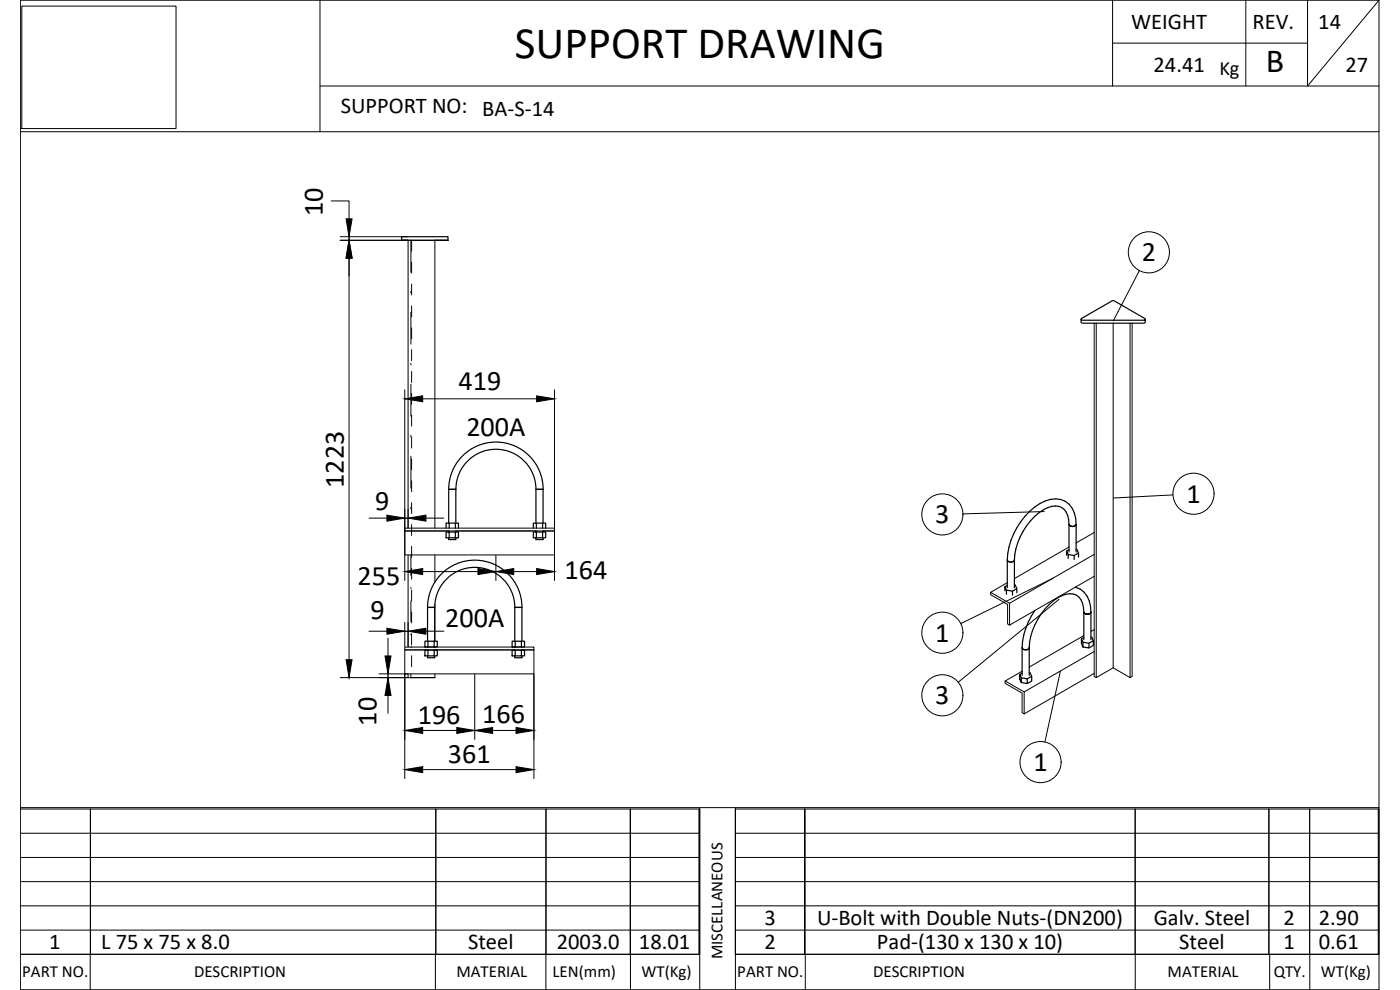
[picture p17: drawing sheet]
<svg xmlns="http://www.w3.org/2000/svg" width="420mm" height="297mm" viewBox="0 0 420 297" stroke-linecap="round" stroke-linejoin="round" font-family="sans-serif">
<defs><g id="words">
<text font-size="13.5" x="154.5" y="17.3">SUPPORT DRAWING</text>
<text font-size="10.1" x="379.9" y="21.7">B</text>
<g font-size="8.5">
<text x="96.9" y="64.8" transform="rotate(-90 96.9 64.8)">10</text>
<text x="342.6" y="78.4">2</text>
<text x="137.6" y="117">419</text>
<text x="140" y="130.7">200A</text>
<text x="103.2" y="146.4" transform="rotate(-90 103.2 146.4)">1223</text>
<text x="112.5" y="153">9</text>
<text x="356" y="150.8">1</text>
<text x="280.7" y="157">3</text>
<text x="169.4" y="173.7">164</text>
<text x="107.3" y="175.7">255</text>
<text x="111.2" y="185.9">9</text>
<text x="133.6" y="188">200A</text>
<text x="280.7" y="192.5">1</text>
<text x="280.7" y="211.3">3</text>
<text x="113" y="217.7" transform="rotate(-90 113 217.7)">10</text>
<text x="125.4" y="217.2">196</text>
<text x="144.7" y="217.1">166</text>
<text x="134.5" y="228.8">361</text>
<text x="310.1" y="231.4">1</text>
</g>
<g font-size="6.8">
<text x="339.5" y="8.7">WEIGHT</text>
<text x="375.9" y="8.8">REV.</text>
<text x="395.6" y="8.6">14</text>
<text x="346.2" y="21.5">24.41</text>
<text x="403.8" y="21.5">27</text>
<text x="102.3" y="33.9">SUPPORT NO: BA-S-14</text>
<text x="229.4" y="277.6">3</text>
<text x="245.2" y="277.6">U-Bolt with Double Nuts-(DN200)</text>
<text x="346.2" y="277.6">Galv. Steel</text>
<text x="385.2" y="277.6">2</text>
<text x="395.8" y="277.6">2.90</text>
<text x="14.8" y="284.8">1</text>
<text x="30.4" y="284.8">L 75 x 75 x 8.0</text>
<text x="140.5" y="284.8">Steel</text>
<text x="167.1" y="284.8">2003.0</text>
<text x="191.8" y="284.8">18.01</text>
<text x="229.4" y="284.8">2</text>
<text x="263.2" y="284.8">Pad-(130 x 130 x 10)</text>
<text x="353.9" y="284.8">Steel</text>
<text x="385.2" y="284.8">1</text>
<text x="395.8" y="284.8">0.61</text>
</g>
<text font-size="6.1" x="366" y="22.6">Kg</text>
<g font-size="5.1">
<text x="216.8" y="287.9" transform="rotate(-90 216.8 287.9)">MISCELLANEOUS</text>
<text x="6.7" y="293.2">PART NO.</text>
<text x="58.2" y="293.2">DESCRIPTION</text>
<text x="137" y="293.2">MATERIAL</text>
<text x="165.8" y="293.2">LEN(mm)</text>
<text x="192.5" y="293.2">WT(Kg)</text>
<text x="221.3" y="293.2">PART NO.</text>
<text x="262" y="293.2">DESCRIPTION</text>
<text x="350.4" y="293.2">MATERIAL</text>
<text x="382.2" y="293.2">QTY.</text>
<text x="396.4" y="293.2">WT(Kg)</text>
</g>
<g font-size="4.9">
<text x="106.5" y="78.7" transform="rotate(-90 106.5 78.7)">\A1;10</text>
<text x="115" y="157.7">\A1;9</text>
<text x="115" y="191.6">\A1;9</text>
</g>
</g></defs>
<g fill="none" stroke="#000" stroke-width=".36">
<path d="M120.5 72.1v-1.1h14v1.1M122.5 72.1h-2h14h-4M324.4 95.8l.6 .3h18.2l.5-.3v.9l-.5 .3h-18.2l-.6-.3zM324.4 95.8l.2-.2 9.5-5.4 9.5 5.4 .1 .2M133.9 159.6h.9v1.8h-.9zM133.9 158.5v-1.5h.9v1.5M134.7 146.8a14.2 14.2 0 0 1 14.1-14.2 14.2 14.2 0 0 1 14.2 14.2M134.7 146.8h2.1v10.2M134.7 146.8v10.2M134.7 159.3v.3M134.8 159.6h1.9v1.8h-1.9M134.8 157h1.9v1.5"/>
<path d="M136.7 159.6h.9v1.8h-.9M136.7 157h.9v1.5M136.8 159.3v.3M136.8 146.8a12 12 0 0 1 12-12 12 12 0 0 1 12 12M160.1 158.5v-1.5h.9v1.5M160.1 159.6h.9v1.8h-.9zM160.8 146.8h2.2v10.2M160.8 146.8v10.2M160.8 159.3v.3M161 157h1.8v1.5M161 159.6h1.8v1.8h-1.8M162.8 157h1v1.5"/>
<path d="M162.8 159.6h1v1.8h-1M163 159.3v.3M320.8 157.3a1.22 1.22 0 0 0 2.2 0 1.22 1.22 0 0 1-2.2 0zM320.8 157.3a4.9 4.9 0 0 0-3-5.4 8.5 8.5 0 0 0-7.3 3 19.7 19.7 0 0 0-6.1 13.1M320.8 157.3v8.3M322.9 157.3h.1M323 157.3a7 7 0 0 0-4.7-7.4 10.6 10.6 0 0 0-9.3 3.5 21.7 21.7 0 0 0-6.7 14.6M323 157.3v8.3M134.7 161.4v.5h2.1v-.5M160.8 161.4v.5h2.2v-.5M301.6 177.3v-1.3l.4 1.1v1.2M302 177.1l1.8 .3v1.2"/>
<path d="M302.3 168a1.22 1.22 0 0 0 2.1 0M302.3 168v8.3M302.3 175.6l-.7 .4M303.8 177.4l1.4-.8v1.2M304.4 175.5l.3 .1 .5 1M304.4 168v8.3M320.6 167.6v-1.2l1.8 .3v1.2M320.6 166.4l-.5-1.1v1.3M320.8 164.9l-.7 .4M322.4 166.7l1.3-.8v1.2M322.7 176.2a6.3 6.3 0 0 1 4.6 5.7l.1 1.8M323 164.8l.2 .1 .5 1"/>
<path d="M127.5 195.1h.9v1.7h-.9zM127.5 192.4h.9v1.7h-.9zM128.3 182.2a14.2 14.2 0 0 1 14.2-14.1 14.2 14.2 0 0 1 14.2 14.1M128.3 196.8v.5h2.2v-.5M128.3 182.3h2.2M128.3 182.3v10.1M128.3 194.1h.1M128.3 195v.1M128.4 195.1h1.9v1.7h-1.9M128.4 192.4h1.9v1.7h-1.9M130.3 195.1h.9v1.7h-.9M130.3 192.4h.9v1.7h-.9"/>
<path d="M130.5 182.3v10.1M130.5 194.1h.1M130.5 195v.1M130.5 182.2a12 12 0 0 1 12-12 12 12 0 0 1 12 12M153.7 192.4h.9v1.7h-.9zM153.7 195.1h.9v1.7h-.9zM154.5 196.8v.5h2.1v-.5M154.5 182.3h2.1M154.5 182.3v10.1M154.5 194.1h.1M154.5 195v.1M154.6 192.4h1.9v1.7h-1.9"/>
<path d="M154.6 195.1h1.9v1.7h-1.9M156.5 192.4h.9v1.7h-.9M156.5 195.1h.9v1.7h-.9M156.6 182.3v10.1M156.6 194.1h.1M156.6 195v.1M306.7 194.4a1.24 1.24 0 0 0 2.2 0M306.7 194.4v8.2M308.9 194.4v8.2M310.6 183.2a20.9 20.9 0 0 0-3.9 11.2M325 192.7l1.8 .3v1.4l-1.8-.3zM325 192.7l-.5-1v1.4l.5 1"/>
<path d="M325.3 183.7a1.24 1.24 0 0 0 2.1 0 1.24 1.24 0 0 1-2.1 0zM325.3 183.7a4.9 4.9 0 0 0-3.1-5.4 8.5 8.5 0 0 0-7.2 3 19.6 19.6 0 0 0-6.1 13.1M325.3 183.7v8.2M325.3 191.3l-.8 .4M326.8 193l1.3-.8v1.4l-1.3 .8M327.4 183.6v.1M327.4 191.2h.3l.4 1M327.4 183.7v8.2M306 202.4l.5 1v1.4l-.5-1zM306.5 203.4l1.8 .3v1.4l-1.8-.3M306.7 202l-.7 .4M308.3 203.7l1.3-.8v1.4l-1.3 .8"/>
<path d="M308.9 201.9h.2l.5 1"/>
</g>
<g fill="none" stroke="#000" stroke-width=".3">
<path d="M6.5 1.8h46.3v36.8h-46.3zM96 .1v39.4M333.9 12.9h58.5M333.9 .1v25.7M373.9 .1v25.7M392.4 .1v25.7l21.5-25.7h-407.8v296.9h407.8M413.9 .1v296.9M6.1 39.5h407.8M96 25.8h317.9M99.4 60.3h5.4v5.4M102.1 72.1h20.2M102.1 71h20.2"/>
<path d="M104.8 77.5v120.4M123.3 72.1v9.6M123.5 72.1v3.3M123.5 78.7v3.2M123.3 87.4v.5M123.3 93.7v9.6M123.5 85.2v3.3M123.5 91.8v3.3M123.5 98.3v3.3M328.4 97v106l.6 .3M329 97v106.3l5.1-2.9M334.1 97v103.4l5.1 2.9"/>
<path d="M339.2 97v106.3l.6-.3v-106M341.9 81.2l-7.8 15.1M121.5 117v49.4M123.3 109v.5M123.3 115.3v9.6M123.5 104.9v3.3M123.5 111.5v3.3M123.5 118v3.3M126.9 119.7h34.2M166.4 117v49.4M123.3 130.6v.5M123.3 136.9v9.6"/>
<path d="M123.5 124.6v3.3M123.5 131.1v3.3M123.5 137.7v3.3M110.7 155.5h5.4M121.5 158.5h44.9v.8h-44.9zM122.5 158.5v-86.4h8v86.4M123.5 144.3v3.2M123.5 150.8v3.3M123.5 157.4v3.3M127.8 155.5h5.4M134.7 159.3h-13.2v7.2h44.9v-7.2h-3.4M136.8 159.3h24"/>
<path d="M313.4 153.5l-24.4 .7M328.4 159.8l-5.4 3.1M352 148.5l-17.8 .9M121.5 166.6v7.6M122.5 166.5v27.6M123.3 166.5v6.1M123.3 176.3v.3M123.5 163.9v3.3M123.5 170.5v3.3M123.5 177.1v3.2M126.9 171.5h16.5M130.5 166.5v8.2"/>
<path d="M148.8 166.6v7.6M154.2 171.5h6.9M166.4 166.6v7.6M297.3 177.7v.7l5.1 3v5.8l.6 .4M302.3 174.8l-5 2.9M316 173.5l-27.7 13.6M317.8 179.8l-30.2 24.9M320.8 164.1l-16.4 9.5M328.4 166.3l-25.4 14.7-5.7-3.3M328.4 172.9l-25.4 14.7v-6.6M110.7 189.4h5.4M116.4 191.5v5.3"/>
<path d="M121.5 194.1h38.7v.9h-38.7zM121.5 186.7v7.3M123.3 194.1h.1M123.3 180.3v6.2M123.5 183.6v3.3M123.5 190.2v3.3M123.5 196.8v3.2M127.8 189.4h5.4M128.3 195h-6.8v7.2h38.7v-7.2h-3.6M130.5 195h24M130.5 181.4v11M130.5 194.1h.1"/>
<path d="M325.3 190.7l-16.4 9.5M328.4 195.5l-21 12.1-5.7-3.3M328.4 188.9l-1 .6M102.1 203.3h20.2M113.8 202.2h8.5M116.4 202.2v1.1M116.4 208.7v5.3M121.5 202.3v31.3M122.5 203.3h8zM122.5 202.2v1.1M123.3 202.2v1.1M123.5 203.3h.1"/>
<path d="M126.9 219.2h10.2M130.5 202.2v1.1M142.5 202.3v19.6M147.8 219.2h7.1M160.2 202.3v31.3M301.7 204.3v.7l5 3v5.8l.7 .4M306.7 201.4l-5 2.9M318.2 201.3l-4.6 21.4M328.4 202l-21 12.2v-6.6M126.9 230.9h28M6.1 242.7h203.9v43.6h-203.9h203.9M6.1 257.3h203.9"/>
<path d="M6.1 250h203.9M6.1 242.3h407.8M27.1 242.7v43.6v-43.6M130.8 242.7v43.6M163.9 242.7l-.1 54.3M189.2 242.7v43.6v-43.6M209.8 242.7v43.6M210 242.3v54.7M220.7 242.7h193.2v43.6h-193.2zM220.7 257.3h193.2M220.7 250h193.2M220.7 242.3v54.7"/>
<path d="M241.5 242.7v43.6v-43.6M340.7 242.7v54.3M380.8 242.7v43.6M393 242.7l.1 54.3M413.6 242.7v43.6M6.1 279.1h203.9M6.1 271.8h203.9M6.1 264.5h203.9M220.7 279.1h193.2M220.7 271.8h193.2M220.7 264.5h193.2M6.1 297h407.8"/>
<path d="M27.1 286.3v10.7M130.7 286.3v10.7M189.2 286.3v10.7M220.7 286.3h193.2M241.7 286.3v10.7M381 286.3v10.7"/>
<circle cx="344.8" cy="75.7" r="6.2"/>
<circle cx="282.8" cy="154.3" r="6.2"/>
<circle cx="358.2" cy="148.1" r="6.2"/>
<circle cx="282.8" cy="189.8" r="6.2"/>
<circle cx="282.8" cy="208.6" r="6.2"/>
<circle cx="312.3" cy="228.7" r="6.2"/>
</g>
<g fill="#000" stroke="#000" stroke-width=".3">
<path d="M121.5 119.7l5.4-.9v1.8zM161.1 118.8l5.3 .9-5.3 .9zM121.5 171.5l5.4-.9v1.8zM143.4 170.6l5.4 .9-5.4 .9zM148.8 171.5l5.4-.9v1.8zM161.1 170.6l5.3 .9-5.3 .9zM103.9 197.9h1.8l-.9 5.4zM115.5 196.8h1.8l-.9 5.4zM116.4 203.3l.9 5.4h-1.8zM121.5 219.2l5.4-.9v1.8zM137.1 218.3l5.4 .9-5.4 .9zM142.5 219.2l5.3-.9v1.8z"/>
<path d="M154.9 218.3l5.3 .9-5.3 .9zM121.5 230.9l5.4-.9v1.8zM154.9 230l5.3 .9-5.3 .9z"/>
</g>
<use href="#words"/>
</svg>
